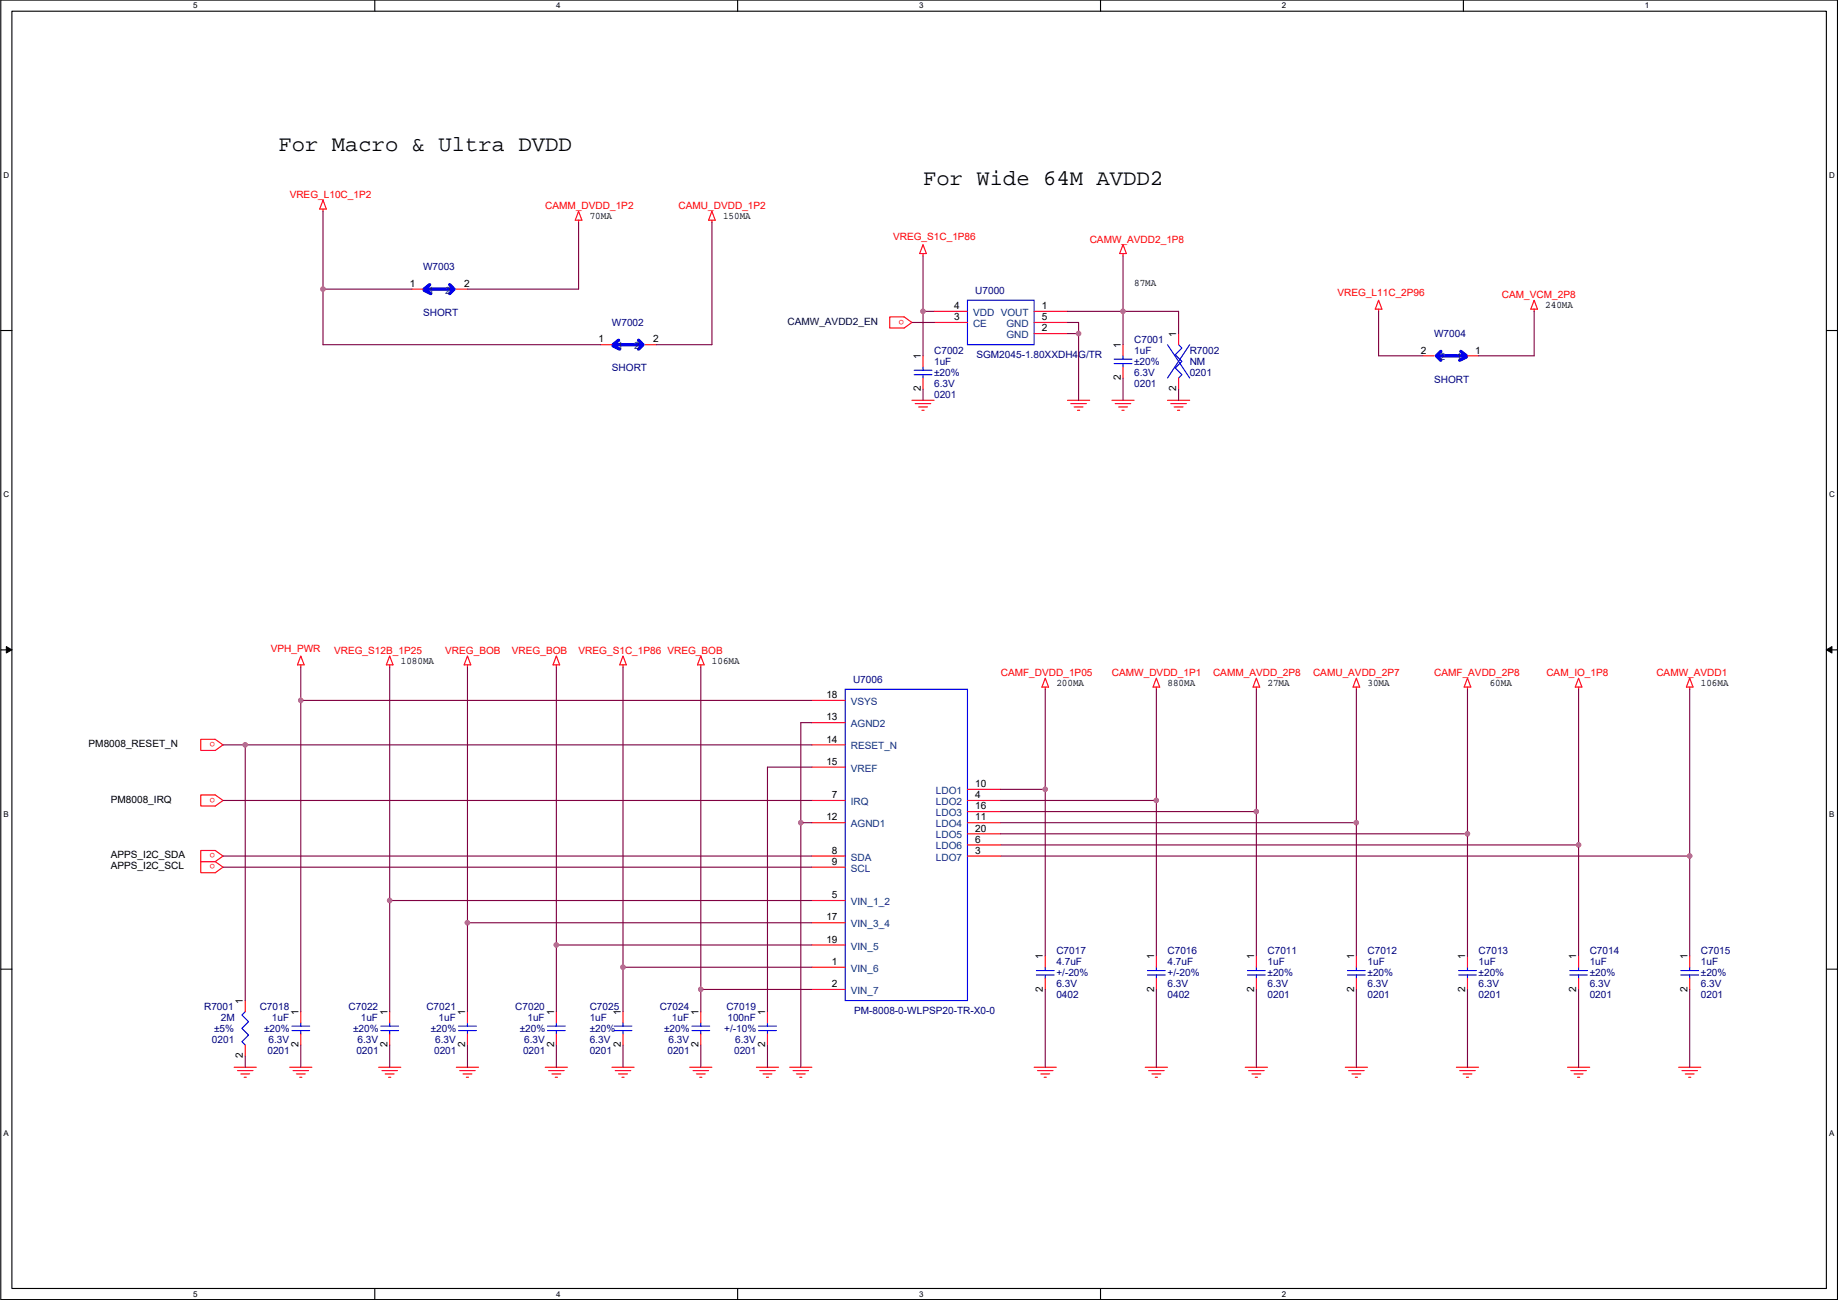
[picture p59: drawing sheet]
<svg xmlns="http://www.w3.org/2000/svg" width="420mm" height="297mm" viewBox="0 0 420 297" stroke-linecap="round" stroke-linejoin="round" font-family="sans-serif">
<defs><g id="words">
<g font-size="5.1">
<text x="63.7" y="34.5">For Macro &amp; Ultra DVDD</text>
<text x="211" y="42.2">For Wide 64M AVDD2</text>
</g>
<g font-size="2.3" fill="#f00">
<text x="66.2" y="45.3">VREG_L10C_1P2</text>
<text x="124.6" y="47.8">CAMM_DVDD_1P2</text>
<text x="155.1" y="47.8">CAMU_DVDD_1P2</text>
<text x="204.1" y="54.9">VREG_S1C_1P86</text>
<text x="249.1" y="55.4">CAMW_AVDD2_1P8</text>
<text x="305.7" y="67.6">VREG_L11C_2P96</text>
<text x="343.3" y="68.1">CAM_VCM_2P8</text>
<text x="206.7" y="73" transform="rotate(180 206.7 73)">o</text>
<text x="61.9" y="148.9">VPH_PWR</text>
<text x="76.4" y="149.4">VREG_S12B_1P25</text>
<text x="101.8" y="149.4">VREG_BOB</text>
<text x="117" y="149.4">VREG_BOB</text>
<text x="132.3" y="149.4">VREG_S1C_1P86 VREG_BOB</text>
<text x="228.8" y="154.5">CAMF_DVDD_1P05</text>
<text x="254.2" y="154.5">CAMW_DVDD_1P1</text>
<text x="277.3" y="154.5">CAMM_AVDD_2P8</text>
<text x="300.2" y="154.5">CAMU_AVDD_2P7</text>
<text x="327.8" y="154.5">CAMF_AVDD_2P8</text>
<text x="353.5" y="154.5">CAM_IO_1P8</text>
<text x="378.6" y="154.5">CAMW_AVDD1</text>
<text x="49.2" y="169.6" transform="rotate(180 49.2 169.6)">o</text>
<text x="49.2" y="182.3" transform="rotate(180 49.2 182.3)">o</text>
<text x="49.2" y="195" transform="rotate(180 49.2 195)">o</text>
<text x="49.2" y="197.5" transform="rotate(180 49.2 197.5)">o</text>
</g>
<g font-size="2.3">
<text x="134.8" y="50.1">70MA</text>
<text x="165.3" y="50.1">150MA</text>
<text x="93.7" y="65.5">1</text>
<text x="106.1" y="65.5">2</text>
<text x="259.3" y="65.3">87MA</text>
<text x="218.1" y="70.6">4</text>
<text x="238.2" y="70.6">1</text>
<text x="353.2" y="70.4">240MA</text>
<text x="218.1" y="73.2">3</text>
<text x="238.2" y="75.7">2</text>
<text x="238.2" y="73.2">5</text>
<text x="268.9" y="77" transform="rotate(-90 268.9 77)">1</text>
<text x="136.8" y="78.2">1</text>
<text x="149.3" y="78.2">2</text>
<text x="210.5" y="82.1" transform="rotate(-90 210.5 82.1)">1</text>
<text x="256.2" y="79.5" transform="rotate(-90 256.2 79.5)">1</text>
<text x="324.8" y="80.8">2</text>
<text x="337.2" y="80.8">1</text>
<text x="210.5" y="89.5" transform="rotate(-90 210.5 89.5)">2</text>
<text x="256.2" y="86.9" transform="rotate(-90 256.2 86.9)">2</text>
<text x="268.9" y="89.5" transform="rotate(-90 268.9 89.5)">2</text>
<text x="91.6" y="151.7">1080MA</text>
<text x="162.7" y="151.7">106MA</text>
<text x="188.9" y="159.5">18</text>
<text x="241.5" y="156.8">200MA</text>
<text x="266.9" y="156.8">880MA</text>
<text x="289.7" y="156.8">27MA</text>
<text x="312.6" y="156.8">30MA</text>
<text x="340.5" y="156.8">60MA</text>
<text x="388.8" y="156.8">106MA</text>
<text x="188.9" y="164.6">13</text>
<text x="20.2" y="170.7">PM8008_RESET_N</text>
<text x="188.9" y="169.7">14</text>
<text x="188.9" y="174.8">15</text>
<text x="222.9" y="179.8">10</text>
<text x="25.3" y="183.4">PM8008_IRQ</text>
<text x="190.2" y="182.4">7</text>
<text x="222.9" y="182.4">4</text>
<text x="222.9" y="184.9">16</text>
<text x="188.9" y="187.5">12</text>
<text x="222.9" y="187.5">11</text>
<text x="222.9" y="190">20</text>
<text x="25.3" y="196.1">APPS_I2C_SDA</text>
<text x="190.2" y="197.6">9</text>
<text x="190.2" y="195.1">8</text>
<text x="222.9" y="192.5">6</text>
<text x="222.9" y="195.1">3</text>
<text x="25.3" y="198.7">APPS_I2C_SCL</text>
<text x="190.2" y="205.2">5</text>
<text x="188.9" y="210.3">17</text>
<text x="188.9" y="215.4">19</text>
<text x="190.2" y="220.5">1</text>
<text x="238.4" y="219.2" transform="rotate(-90 238.4 219.2)">1</text>
<text x="263.8" y="219.2" transform="rotate(-90 263.8 219.2)">1</text>
<text x="286.7" y="219.2" transform="rotate(-90 286.7 219.2)">1</text>
<text x="309.5" y="219.2" transform="rotate(-90 309.5 219.2)">1</text>
<text x="334.9" y="219.2" transform="rotate(-90 334.9 219.2)">1</text>
<text x="360.3" y="219.2" transform="rotate(-90 360.3 219.2)">1</text>
<text x="385.7" y="219.2" transform="rotate(-90 385.7 219.2)">1</text>
<text x="190.2" y="225.6">2</text>
<text x="238.4" y="226.6" transform="rotate(-90 238.4 226.6)">2</text>
<text x="263.8" y="226.6" transform="rotate(-90 263.8 226.6)">2</text>
<text x="286.7" y="226.6" transform="rotate(-90 286.7 226.6)">2</text>
<text x="309.5" y="226.6" transform="rotate(-90 309.5 226.6)">2</text>
<text x="334.9" y="226.6" transform="rotate(-90 334.9 226.6)">2</text>
<text x="360.3" y="226.6" transform="rotate(-90 360.3 226.6)">2</text>
<text x="385.7" y="226.6" transform="rotate(-90 385.7 226.6)">2</text>
<text x="55.5" y="229.4" transform="rotate(-90 55.5 229.4)">1</text>
<text x="68.2" y="231.9" transform="rotate(-90 68.2 231.9)">1</text>
<text x="88.6" y="231.9" transform="rotate(-90 88.6 231.9)">1</text>
<text x="106.3" y="231.9" transform="rotate(-90 106.3 231.9)">1</text>
<text x="126.7" y="231.9" transform="rotate(-90 126.7 231.9)">1</text>
<text x="141.9" y="231.9" transform="rotate(-90 141.9 231.9)">1</text>
<text x="159.7" y="231.9" transform="rotate(-90 159.7 231.9)">1</text>
<text x="174.9" y="231.9" transform="rotate(-90 174.9 231.9)">1</text>
<text x="68.2" y="239.3" transform="rotate(-90 68.2 239.3)">2</text>
<text x="88.6" y="239.3" transform="rotate(-90 88.6 239.3)">2</text>
<text x="106.3" y="239.3" transform="rotate(-90 106.3 239.3)">2</text>
<text x="126.7" y="239.3" transform="rotate(-90 126.7 239.3)">2</text>
<text x="141.9" y="239.3" transform="rotate(-90 141.9 239.3)">2</text>
<text x="159.7" y="239.3" transform="rotate(-90 159.7 239.3)">2</text>
<text x="174.9" y="239.3" transform="rotate(-90 174.9 239.3)">2</text>
<text x="55.5" y="241.9" transform="rotate(-90 55.5 241.9)">2</text>
</g>
<g font-size="2.3" fill="#000080">
<text x="96.7" y="61.8">W7003</text>
<text x="222.9" y="67.1">U7000</text>
<text x="96.7" y="72.2">SHORT</text>
<text x="139.9" y="74.5">W7002</text>
<text x="327.8" y="77">W7004</text>
<text x="213.5" y="80.8">C7002</text>
<text x="213.5" y="83.4">1uF</text>
<text x="223.2" y="81.8">SGM2045-1.80XXDH4G/TR</text>
<text x="259.3" y="78.3">C7001</text>
<text x="259.3" y="80.8">1uF</text>
<text x="259.3" y="83.4">±20%</text>
<text x="272" y="80.8">R7002</text>
<text x="272" y="83.4">NM</text>
<text x="139.9" y="84.9">SHORT</text>
<text x="213.5" y="88.4">6.3V</text>
<text x="213.5" y="85.9">±20%</text>
<text x="259.3" y="88.4">0201</text>
<text x="259.3" y="85.9">6.3V</text>
<text x="272" y="85.9">0201</text>
<text x="327.8" y="87.4">SHORT</text>
<text x="213.5" y="91">0201</text>
<text x="195" y="156">U7006</text>
<text x="241.5" y="218">C7017</text>
<text x="241.5" y="220.5">4.7uF</text>
<text x="266.9" y="218">C7016</text>
<text x="266.9" y="220.5">4.7uF</text>
<text x="289.7" y="218">C7011</text>
<text x="289.7" y="220.5">1uF</text>
<text x="312.6" y="218">C7012</text>
<text x="312.6" y="220.5">1uF</text>
<text x="338" y="218">C7013</text>
<text x="338" y="220.5">1uF</text>
<text x="363.4" y="218">C7014</text>
<text x="363.4" y="220.5">1uF</text>
<text x="388.8" y="218">C7015</text>
<text x="388.8" y="220.5">1uF</text>
<text x="241.5" y="225.6">6.3V</text>
<text x="241.5" y="223.1">+/-20%</text>
<text x="266.9" y="225.6">6.3V</text>
<text x="266.9" y="223.1">+/-20%</text>
<text x="289.7" y="225.6">6.3V</text>
<text x="289.7" y="223.1">±20%</text>
<text x="312.6" y="225.6">6.3V</text>
<text x="312.6" y="223.1">±20%</text>
<text x="338" y="225.6">6.3V</text>
<text x="338" y="223.1">±20%</text>
<text x="363.4" y="225.6">6.3V</text>
<text x="363.4" y="223.1">±20%</text>
<text x="388.8" y="225.6">6.3V</text>
<text x="388.8" y="223.1">±20%</text>
<text x="46.7" y="230.7">R7001</text>
<text x="50.5" y="233.2">2M</text>
<text x="59.4" y="230.7">C7018</text>
<text x="62.2" y="233.2">1uF</text>
<text x="79.7" y="230.7">C7022</text>
<text x="82.5" y="233.2">1uF</text>
<text x="97.5" y="230.7">C7021</text>
<text x="100.3" y="233.2">1uF</text>
<text x="117.8" y="230.7">C7020</text>
<text x="120.6" y="233.2">1uF</text>
<text x="134.8" y="230.7">C7025</text>
<text x="134.8" y="233.2">1uF</text>
<text x="150.8" y="230.7">C7024</text>
<text x="153.6" y="233.2">1uF</text>
<text x="166" y="230.7">C7019</text>
<text x="166.3" y="233.2">100nF</text>
<text x="195.3" y="231.7">PM-8008-0-WLPSP20-TR-X0-0</text>
<text x="241.5" y="228.1">0402</text>
<text x="266.9" y="228.1">0402</text>
<text x="289.7" y="228.1">0201</text>
<text x="312.6" y="228.1">0201</text>
<text x="338" y="228.1">0201</text>
<text x="363.4" y="228.1">0201</text>
<text x="388.8" y="228.1">0201</text>
<text x="48.4" y="238.3">0201</text>
<text x="48.9" y="235.8">±5%</text>
<text x="60.4" y="235.8">±20%</text>
<text x="61.4" y="238.3">6.3V</text>
<text x="80.7" y="235.8">±20%</text>
<text x="81.7" y="238.3">6.3V</text>
<text x="98.5" y="235.8">±20%</text>
<text x="99.5" y="238.3">6.3V</text>
<text x="118.8" y="235.8">±20%</text>
<text x="119.8" y="238.3">6.3V</text>
<text x="134.8" y="238.3">6.3V</text>
<text x="134.8" y="235.8">±20%</text>
<text x="151.8" y="235.8">±20%</text>
<text x="152.8" y="238.3">6.3V</text>
<text x="165.5" y="235.8">+/-10%</text>
<text x="168.1" y="238.3">6.3V</text>
<text x="61.1" y="240.8">0201</text>
<text x="81.5" y="240.8">0201</text>
<text x="99.2" y="240.8">0201</text>
<text x="119.6" y="240.8">0201</text>
<text x="134.8" y="240.8">0201</text>
<text x="152.6" y="240.8">0201</text>
<text x="167.8" y="240.8">0201</text>
</g>
<g font-size="2.3" fill="#004080">
<text x="98" y="67.1">1</text>
<text x="101.8" y="67.1">2</text>
<text x="222.4" y="74.7">CE</text>
<text x="222.4" y="72.2">VDD VOUT</text>
<text x="230" y="77.3">GND</text>
<text x="230" y="74.7">GND</text>
<text x="141.1" y="79.8">1</text>
<text x="145" y="79.8">2</text>
<text x="329.1" y="82.3">2</text>
<text x="332.9" y="82.3">1</text>
<text x="194.5" y="161.1">VSYS</text>
<text x="194.5" y="166.2">AGND2</text>
<text x="194.5" y="171.2">RESET_N</text>
<text x="194.5" y="176.3">VREF</text>
<text x="194.5" y="183.9">IRQ</text>
<text x="213.9" y="181.4">LDO1</text>
<text x="213.9" y="183.9">LDO2</text>
<text x="194.5" y="189">AGND1</text>
<text x="213.9" y="186.5">LDO3</text>
<text x="213.9" y="189">LDO4</text>
<text x="213.9" y="191.6">LDO5</text>
<text x="194.5" y="196.6">SDA</text>
<text x="213.9" y="194.1">LDO6</text>
<text x="213.9" y="196.6">LDO7</text>
<text x="194.5" y="199.2">SCL</text>
<text x="194.5" y="206.8">VIN_1_2</text>
<text x="194.5" y="211.9">VIN_3_4</text>
<text x="194.5" y="217">VIN_5</text>
<text x="194.5" y="222">VIN_6</text>
<text x="194.5" y="227.1">VIN_7</text>
</g>
<text font-size="2.3" fill="#000040" x="180" y="74.2">CAMW_AVDD2_EN</text>
<g font-size="1.8">
<text x="44.2" y="1.9">5</text>
<text x="127.1" y="1.9">4</text>
<text x="210.1" y="1.9">3</text>
<text x="293" y="1.9">2</text>
<text x="376" y="1.9">1</text>
<text x=".8" y="40.7">D</text>
<text x="418.1" y="40.7">D</text>
<text x=".8" y="113.6">C</text>
<text x="418.1" y="113.6">C</text>
<text x=".8" y="186.6">B</text>
<text x="418.1" y="186.6">B</text>
<text x=".8" y="259.5">A</text>
<text x="418.1" y="259.5">A</text>
<text x="44.2" y="296.3">5</text>
<text x="127.1" y="296.3">4</text>
<text x="210.1" y="296.3">3</text>
<text x="293" y="296.3">2</text>
</g>
</g></defs>
<path d="M.2 0h419.8v296.9h-419.8zM2.7 2.6h414.8v291.8h-414.8z" fill="none" stroke="#000" stroke-width=".25"/>
<g fill="#fff">
<path d="M44.2 .3h1v2h-1z"/>
<path d="M44.2 294.7h1v2h-1z"/>
</g>
<path d="M85.7 0v2.6M85.7 294.4v2.5" fill="none" stroke="#000" stroke-width=".25"/>
<g fill="#fff">
<path d="M127.1 .3h1v2h-1z"/>
<path d="M127.1 294.7h1v2h-1z"/>
</g>
<path d="M168.6 0v2.6M168.6 294.4v2.5" fill="none" stroke="#000" stroke-width=".25"/>
<g fill="#fff">
<path d="M210.1 .3h1v2h-1z"/>
<path d="M210.1 294.7h1v2h-1z"/>
</g>
<path d="M251.6 0v2.6M251.6 294.4v2.5" fill="none" stroke="#000" stroke-width=".25"/>
<g fill="#fff">
<path d="M293 .3h1v2h-1z"/>
<path d="M293 294.7h1v2h-1z"/>
</g>
<path d="M334.5 0v2.6" fill="none" stroke="#000" stroke-width=".25"/>
<g fill="#fff">
<path d="M376 .3h1v2h-1z"/>
<path d="M.8 39h1.3v2.1h-1.3z"/>
<path d="M418.1 39h1.3v2.1h-1.3z"/>
<path d="M.8 112h1.3v2h-1.3z"/>
<path d="M418.1 112h1.3v2h-1.3z"/>
</g>
<path d="M.2 75.5h2.5M417.5 75.5h2.5" fill="none" stroke="#000" stroke-width=".25"/>
<g fill="#fff">
<path d="M.8 185h1.2v2h-1.2z"/>
<path d="M418.1 185h1.2v2h-1.2z"/>
</g>
<path d="M.2 148.5h2.5M417.5 148.5h2.5" fill="none" stroke="#000" stroke-width=".25"/>
<path d="M1.4 147.7l1.3 .8-1.3 .7zM417.5 148.5l1.3-.8v1.5z" fill="#000" stroke="#000" stroke-width=".23"/>
<g fill="#fff">
<path d="M.8 257.9h1.2v2h-1.2z"/>
<path d="M418.1 257.9h1.2v2h-1.2z"/>
</g>
<path d="M.2 221.4h2.5M417.5 221.4h2.5" fill="none" stroke="#000" stroke-width=".25"/>
<g fill="none" stroke="#f00" stroke-width=".25">
<path d="M73.8 45.7l.8 2.1h-1.5zM73.8 47.8v.5M132.3 48.3l.7 2h-1.5zM132.3 50.3v.5M162.7 48.3l.8 2h-1.5zM162.7 50.3v.5M211 57.9v.5M211 55.9l.8 2h-1.6zM256.7 55.9l.8 2h-1.5zM256.7 57.9v.5M94.2 66.1h2.5M104.3 66.1h2.6"/>
<path d="M137.3 78.8h2.6M147.5 78.8h2.5M203.4 72.4h3.3l1.8 1.3-1.8 1.3h-3.3zM213.5 73.7h7.7M213.5 71.1h7.7M236.4 71.1h7.6M236.4 76.2h7.6M236.4 73.7h7.6M256.7 78.8v2.5M269.4 76.2v2.6M315.1 70.6v.5M315.1 68.6l.8 2h-1.5z"/>
<path d="M350.7 70.6v.5M350.7 68.6l.8 2h-1.6zM208.5 91.5h5M209.2 92.2h3.6M210 93h2M210.7 93.7h.6M211 81.3v2.5M211 86.4v2.5M244 91.5h5.1M244.8 92.2h3.5M245.5 93h2.1M246.3 93.7h.5"/>
<path d="M254.2 91.5h5.1M254.9 92.2h3.6M255.7 93h2M256.5 93.7h.5M256.7 83.8v2.6M266.9 91.5h5.1M267.6 92.2h3.6M268.4 93h2M269.2 93.7h.5M269.4 86.4v2.5M325.3 81.3h2.5M335.5 81.3h2.5"/>
<path d="M68.8 149.9l.7 2h-1.5zM68.8 151.9v.5M89.1 151.9v.5M89.1 149.9l.7 2h-1.5zM106.9 149.9l.7 2h-1.5zM106.9 151.9v.5M127.2 149.9l.7 2h-1.5zM127.2 151.9v.5M142.4 149.9l.8 2h-1.5zM142.4 151.9v.5M160.2 149.9l.8 2h-1.6zM160.2 151.9v.5"/>
<path d="M238.9 157v.5M238.9 155l.8 2h-1.5zM264.3 157v.5M264.3 155l.8 2h-1.5zM287.2 157v.5M287.2 155l.8 2h-1.6zM310.1 155l.7 2h-1.5zM310.1 157v.5M335.5 155l.7 2h-1.5zM335.5 157v.5M360.9 155l.7 2h-1.5zM360.9 157v.5"/>
<path d="M386.3 155l.7 2h-1.5zM386.3 157v.5M45.9 168.9h3.3l1.8 1.3-1.8 1.3h-3.3zM185.6 175.3h7.6M185.6 170.2h7.6M185.6 160h7.6M185.6 165.1h7.6M45.9 181.6h3.3l1.8 1.3-1.8 1.3h-3.3zM45.9 194.3h3.3l1.8 1.3-1.8 1.3h-3.3zM45.9 196.9h3.3l1.8 1.2-1.8 1.3h-3.3zM185.6 198.1h7.6M185.6 195.6h7.6"/>
<path d="M185.6 182.9h7.6M185.6 188h7.6M221.2 180.4h7.6M221.2 182.9h7.6M221.2 185.4h7.6M221.2 188h7.6M221.2 190.5h7.6M221.2 193.1h7.6M221.2 195.6h7.6M185.6 205.8h7.6M185.6 210.8h7.6M185.6 215.9h7.6"/>
<path d="M238.9 218.5v2.5M264.3 218.5v2.5M287.2 218.5v2.5M310.1 218.5v2.5M335.5 218.5v2.5M360.9 218.5v2.5M386.3 218.5v2.5M56.1 228.6v2.6M56.1 238.8v2.5M68.8 231.2v2.5M68.8 236.2v2.6M89.1 231.2v2.5"/>
<path d="M89.1 236.2v2.6M106.9 231.2v2.5M106.9 236.2v2.6M127.2 231.2v2.5M127.2 236.2v2.6M142.4 231.2v2.5M142.4 236.2v2.6M160.2 231.2v2.5M160.2 236.2v2.6M175.4 231.2v2.5M175.4 236.2v2.6M185.6 221h7.6"/>
<path d="M185.6 226.1h7.6M238.9 223.5v2.6M264.3 223.5v2.6M287.2 223.5v2.6M310.1 223.5v2.6M335.5 223.5v2.6M360.9 223.5v2.6M386.3 223.5v2.6M53.5 243.9h5.1M54.3 244.6h3.5M55 245.4h2.1M55.8 246.1h.5"/>
<path d="M66.2 243.9h5.1M67 244.6h3.5M67.7 245.4h2.1M68.5 246.1h.5M86.5 243.9h5.1M87.3 244.6h3.6M88.1 245.4h2M88.8 246.1h.5M104.3 243.9h5.1M105.1 244.6h3.5M105.8 245.4h2.1M106.6 246.1h.5"/>
<path d="M124.6 243.9h5.1M125.4 244.6h3.6M126.2 245.4h2M126.9 246.1h.5M139.9 243.9h5.1M140.6 244.6h3.6M141.4 245.4h2M142.2 246.1h.5M157.7 243.9h5M158.4 244.6h3.6M159.2 245.4h2M159.9 246.1h.6"/>
<path d="M172.9 243.9h5.1M173.7 244.6h3.5M174.4 245.4h2.1M175.2 246.1h.5M180.5 243.9h5.1M181.3 244.6h3.5M182 245.4h2.1M182.8 246.1h.5M236.4 243.9h5.1M237.2 244.6h3.5M237.9 245.4h2.1M238.7 246.1h.5"/>
<path d="M261.8 243.9h5.1M262.6 244.6h3.5M263.3 245.4h2.1M264.1 246.1h.5M284.7 243.9h5M285.4 244.6h3.6M286.2 245.4h2M286.9 246.1h.6M307.5 243.9h5.1M308.3 244.6h3.5M309 245.4h2.1M309.8 246.1h.5"/>
<path d="M332.9 243.9h5.1M333.7 244.6h3.5M334.4 245.4h2.1M335.2 246.1h.5M358.3 243.9h5.1M359.1 244.6h3.5M359.8 245.4h2.1M360.6 246.1h.5M383.7 243.9h5.1M384.5 244.6h3.5M385.2 245.4h2.1M386 246.1h.5"/>
</g>
<g fill="none" stroke="#00f" stroke-width=".25">
<path d="M221.2 68.6h15.2v10.2h-15.2zM266.9 78.8l5.1 7.6M269.4 78.8l.8 .7-1.5 1.5 1.5 1.6-1.5 1.5 1.5 1.5-.8 .8M272 78.8l-5.1 7.6M209 84.6h4M209 85.6h4M211 83.8v.8M211 85.6v.8M254.7 82.1h4.1M254.7 83.1h4.1M256.7 81.3v.8M256.7 83.1v.7"/>
<path d="M193.2 157.5h28v71.1h-28zM56.1 231.2l-.8 .7 1.5 1.5-1.5 1.6 1.5 1.5-1.5 1.5 .8 .8M66.7 234.5h4.1M66.7 235.5h4.1M68.8 233.7v.8M68.8 235.5v.7M87 234.5h4.1M87 235.5h4.1M89.1 233.7v.8M89.1 235.5v.7M104.8 234.5h4.1M104.8 235.5h4.1"/>
<path d="M106.9 233.7v.8M106.9 235.5v.7M125.1 234.5h4.1M125.1 235.5h4.1M127.2 233.7v.8M127.2 235.5v.7M140.4 234.5h4.1M140.4 235.5h4.1M142.4 233.7v.8M142.4 235.5v.7M158.2 234.5h4M158.2 235.5h4"/>
<path d="M160.2 233.7v.8M160.2 235.5v.7M173.4 234.5h4.1M173.4 235.5h4.1M175.4 233.7v.8M175.4 235.5v.7M236.9 221.8h4.1M236.9 222.8h4.1M238.9 221v.8M238.9 222.8v.7M262.3 221.8h4.1M262.3 222.8h4.1"/>
<path d="M264.3 221v.8M264.3 222.8v.7M285.2 221.8h4M285.2 222.8h4M287.2 221v.8M287.2 222.8v.7M308 221.8h4.1M308 222.8h4.1M310.1 221v.8M310.1 222.8v.7M333.4 221.8h4.1M333.4 222.8h4.1"/>
<path d="M335.5 221v.8M335.5 222.8v.7M358.8 221.8h4.1M358.8 222.8h4.1M360.9 221v.8M360.9 222.8v.7M384.2 221.8h4.1M384.2 222.8h4.1M386.3 221v.8M386.3 222.8v.7"/>
</g>
<g fill="none" stroke="#00f" stroke-width=".76">
<path d="M97 66.3l1.5 .8M97.5 66.1h5.5M98.2 65l-1.2 1.1M102.8 65l.8 .8M103.8 66.1l-1 1M140.1 79l1.6 .8M140.6 78.8h5.6M141.4 77.7l-1.3 1.1M146 77.7l.7 .8M147 78.8l-1 1M328.3 81.3l1.1 1M329.1 81.3h5.6"/>
<path d="M329.4 80.3l-.8 .7M333.9 80.3l1.3 1M335.2 81.6l-1.5 .7"/>
</g>
<g fill="none" stroke="#800040" stroke-width=".25">
<path d="M73.8 48.3v17.8h20.4M132.3 50.8v15.3h-25.4M162.7 50.8v28h-12.7M211 58.4v12.7M256.7 58.4v12.7M73.8 66.1v12.7h63.5M208.5 73.7h5M211 71.1v10.2M211 71.1h2.5M244 71.1h12.7M244 73.7h2.6v2.5M244 76.2h2.6"/>
<path d="M246.6 76.2v15.3M256.7 71.1h12.7v5.1M256.7 71.1v7.7M315.1 71.1v10.2h10.2M350.7 71.1v10.2h-12.7M211 88.9v2.6M256.7 86.4v5.1M269.4 88.9v2.6M68.8 152.4v7.6M89.1 152.4v53.4M106.9 152.4v58.4M127.2 152.4v63.5"/>
<path d="M142.4 152.4v68.6M160.2 152.4v73.7M238.9 157.5v22.9M264.3 157.5v25.4M287.2 157.5v27.9M310.1 157.5v30.5M335.5 157.5v33M360.9 157.5v35.6M386.3 157.5v38.1M51 170.2h5.1M56.1 170.2h129.5M56.1 170.2v58.4"/>
<path d="M68.8 160h116.8M68.8 160v71.2M185.6 175.3h-10.2v55.9M185.6 165.1h-2.5v22.9M51 182.9h134.6M51 195.6h134.6M51 198.1h134.6M183.1 188h2.5M183.1 188v55.9M228.8 185.4h58.4M228.8 182.9h35.5M228.8 180.4h10.1v38.1"/>
<path d="M228.8 188h81.3M228.8 190.5h106.7M228.8 193.1h132.1M228.8 195.6h157.5M264.3 182.9v35.6M287.2 185.4v33.1M310.1 188v30.5M335.5 190.5v28M360.9 193.1v25.4M386.3 195.6v22.9M89.1 205.8h96.5M89.1 205.8v25.4"/>
<path d="M106.9 210.8h78.7M106.9 210.8v20.4M127.2 215.9h58.4M127.2 215.9v15.3M68.8 238.8v5.1M89.1 238.8v5.1M106.9 238.8v5.1M127.2 238.8v5.1M142.4 221h43.2M142.4 221v10.2M142.4 238.8v5.1M160.2 226.1h25.4"/>
<path d="M160.2 226.1v5.1M160.2 238.8v5.1M175.4 238.8v5.1M238.9 226.1v17.8M264.3 226.1v17.8M287.2 226.1v17.8M310.1 226.1v17.8M335.5 226.1v17.8M360.9 226.1v17.8M386.3 226.1v17.8M56.1 241.3v2.6"/>
</g>
<g fill="#f0f" stroke="#f0f" stroke-width=".25">
<circle cx="211" cy="71.1" r=".5"/>
<circle cx="256.7" cy="71.1" r=".5"/>
<circle cx="246.5" cy="76.2" r=".5"/>
<circle cx="160.2" cy="226.1" r=".5"/>
<circle cx="68.7" cy="160" r=".5"/>
<circle cx="56" cy="170.2" r=".5"/>
<circle cx="238.9" cy="180.3" r=".5"/>
<circle cx="264.3" cy="182.9" r=".5"/>
<circle cx="287.2" cy="185.4" r=".5"/>
<circle cx="183" cy="188" r=".5"/>
<circle cx="310" cy="188" r=".5"/>
<circle cx="335.4" cy="190.5" r=".5"/>
<circle cx="360.8" cy="193" r=".5"/>
<circle cx="386.2" cy="195.6" r=".5"/>
<circle cx="89.1" cy="205.7" r=".5"/>
<circle cx="106.8" cy="210.8" r=".5"/>
<circle cx="127.2" cy="215.9" r=".5"/>
<circle cx="142.4" cy="221" r=".5"/>
<circle cx="73.8" cy="66" r=".5"/>
</g>
<use href="#words"/>
</svg>
